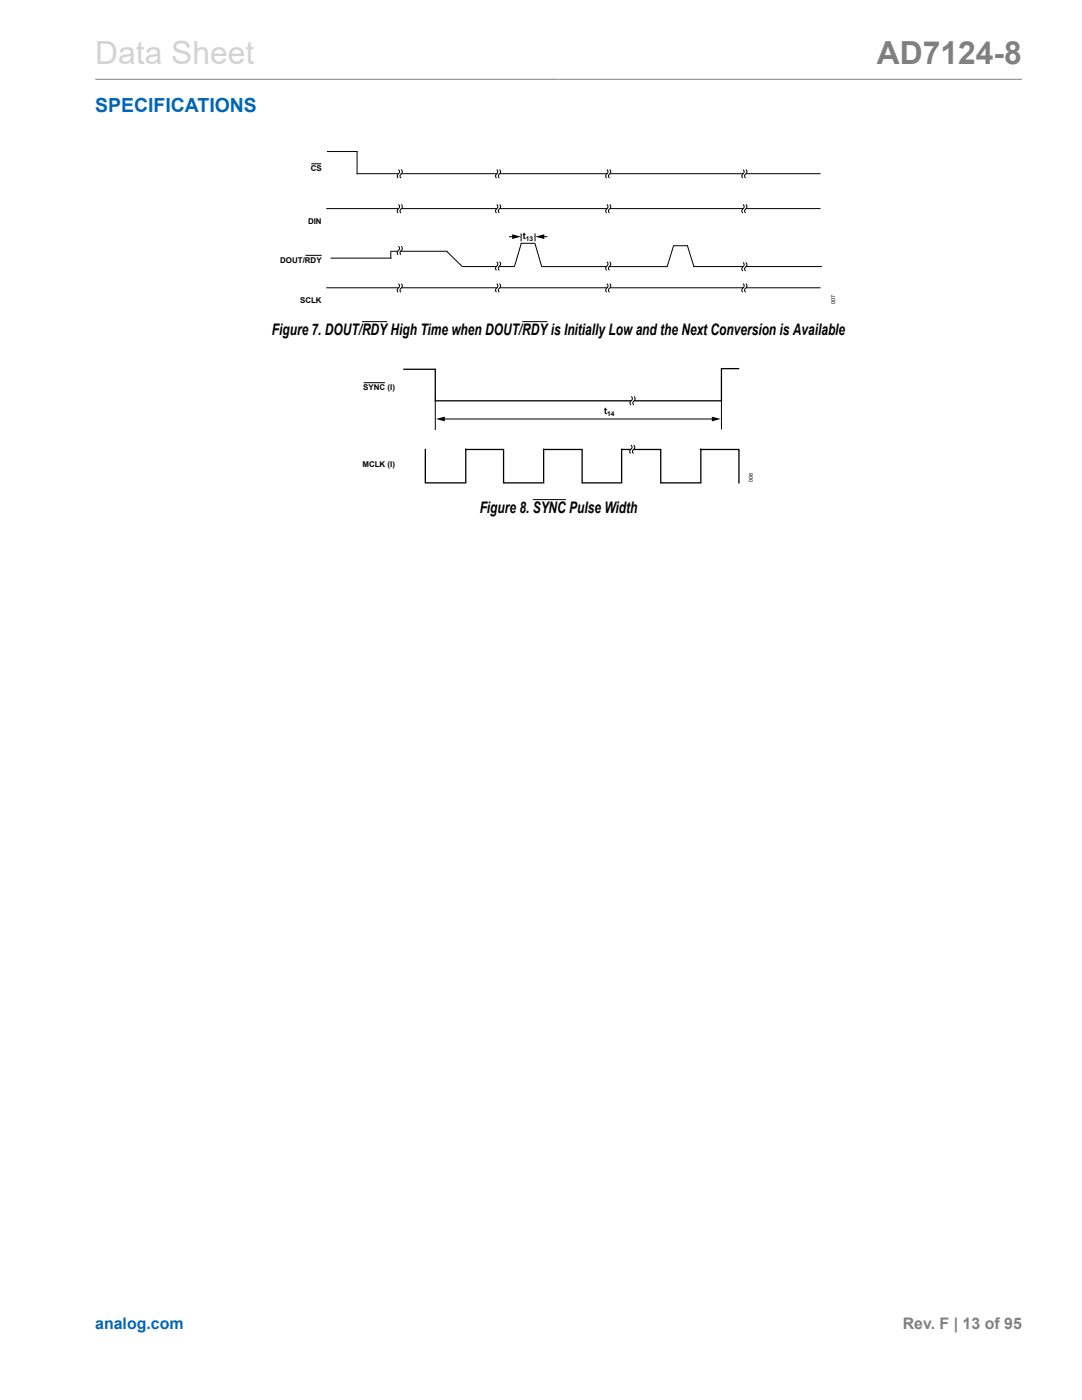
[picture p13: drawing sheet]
<svg xmlns="http://www.w3.org/2000/svg" width="216mm" height="279mm" viewBox="0 0 216 279" stroke-linecap="round" stroke-linejoin="round" font-family="sans-serif">
<defs><g id="words">
<text font-size="6.3" fill="#d3d3d3" x="19" y="12.7">Data Sheet</text>
<text font-size="6.3" fill="#808080" x="175" y="12.7">AD7124-8</text>
<text font-size="3.9" fill="#0067b8" x="19" y="22.3">SPECIFICATIONS</text>
<g font-size="3.2">
<text x="54.2" y="66.8">Figure 7. DOUT/RDYHigh Time when DOUT/RDYis Initially Low and the Next Conversion is Available</text>
<text x="95.7" y="102.3">Figure 8. SYNC Pulse Width</text>
</g>
<text font-size="3.2" fill="#0067b8" x="19" y="265.3">analog.com</text>
<text font-size="3.2" fill="#808080" x="180.1" y="265.3">Rev. F | 13 of 95</text>
<g font-size="1.9">
<text x="104.3" y="47.6">t</text>
<text x="120.6" y="82.7">t</text>
</g>
<g font-size="1.6">
<text x="62" y="34.1">CS</text>
<text x="61.5" y="44.8">DIN</text>
<text x="55.9" y="52.4">DOUT/RDY</text>
<text x="59.9" y="60.4">SCLK</text>
<text x="72.5" y="77.8">SYNC (I)</text>
<text x="72.3" y="93.2">MCLK (I)</text>
</g>
<g font-size="1.3">
<text x="104.9" y="48">13</text>
<text x="121.2" y="83.1">14</text>
</g>
<g font-size="1.1">
<text x="166.7" y="60.7" transform="rotate(-90 166.7 60.7)">007</text>
<text x="150.2" y="96.2" transform="rotate(-90 150.2 96.2)">008</text>
</g>
</g></defs>
<path d="M19 15.8h184.9" fill="none" stroke="#808080" stroke-width=".2"/>
<g fill="none" stroke="#000" stroke-width=".2">
<path d="M62.1 32.7h2M65.3 30.2h6M71.3 30.3v4.4h92.3M79.5 33.8l.2 .3v.4a.7 .7 0 0 0-.2 1M80.1 33.8l.2 .3-.1 .4a.7 .7 0 0 0-.2 1M99.1 33.8l.2 .3v.4a.7 .7 0 0 0-.2 1M99.7 33.8l.2 .3-.1 .4a.7 .7 0 0 0-.2 1M121.1 33.8l.2 .3v.4a.7 .7 0 0 0-.3 1M121.6 33.8l.2 .3v.4a.7 .7 0 0 0-.2 1M148.3 33.8l.2 .3-.1 .4a.7 .7 0 0 0-.2 1M148.8 33.8l.2 .3v.4a.7 .7 0 0 0-.2 1M60.9 51h3.3"/>
<path d="M65.2 57.4h98.4M65.2 41.6h98.4M78 50.2v1.3h-11.9M78.1 50.1h11.1M79.5 40.8l.2 .3v.3a.7 .7 0 0 0-.2 1.1M79.5 56.6l.2 .3v.4a.71 .71 0 0 0-.2 1M79.5 49.2l.2 .2v.4a.7 .7 0 0 0-.2 1.1M80.1 56.6l.2 .3-.1 .4a.71 .71 0 0 0-.2 1M80.1 49.2l.2 .2-.1 .4a.7 .7 0 0 0-.2 1.1M80.1 40.8l.2 .3-.1 .3a.7 .7 0 0 0-.2 1.1M89.3 50.3l2.9 2.9M92.3 53.2h10.3"/>
<path d="M99.1 40.8l.2 .3v.3a.71 .71 0 0 0-.2 1.1M99.1 56.6l.2 .3v.4a.71 .71 0 0 0-.2 1M99.1 52.3l.2 .2v.4a.71 .71 0 0 0-.2 1.1M99.7 56.6l.2 .3v.4a.71 .71 0 0 0-.3 1M99.7 52.3l.2 .2v.4a.71 .71 0 0 0-.3 1.1M99.7 40.8l.2 .3v.3a.71 .71 0 0 0-.3 1.1M101.6 47.2h.9M104 46.6v1.6M104 48.6l-1.3 4.5M104 48.6h2.7M106.8 46.6v1.6M106.8 48.6l1.3 4.6"/>
<path d="M108.2 53.2h24.9M108.3 47.2h.9M121.1 40.8l.2 .3v.3a.71 .71 0 0 0-.3 1.1M121.1 56.6l.2 .3v.4a.71 .71 0 0 0-.3 1M121.1 52.3l.2 .2v.4a.71 .71 0 0 0-.3 1.1M121.6 40.8l.2 .3v.3a.7 .7 0 0 0-.2 1.1M121.6 56.6l.2 .3v.4a.71 .71 0 0 0-.2 1M121.6 52.3l.2 .2v.4a.71 .71 0 0 0-.2 1.1M134.4 49.1l-1.3 4.1M134.5 49h2.6M137.2 49.1l1.3 4.1M138.5 53.2h25.4"/>
<path d="M148.3 40.8l.2 .3-.1 .3a.7 .7 0 0 0-.2 1.1M148.3 56.6l.2 .3-.1 .4a.7 .7 0 0 0-.2 1M148.3 52.4l.2 .2-.1 .4a.7 .7 0 0 0-.2 1.1M148.8 40.8l.2 .3v.3a.7 .7 0 0 0-.2 1.1M148.8 56.6l.2 .3v.4a.7 .7 0 0 0-.2 1M148.8 52.4l.2 .2v.4a.7 .7 0 0 0-.2 1.1M72.2 64.2h5.1M72.6 76.4h4.2M86.9 79.8v5.9M104.2 64.2h5M125.9 79.1l.3 .3-.1 .4a.7 .7 0 0 0-.2 1M126.5 79.1l.2 .3v.4a.7 .7 0 0 0-.2 1"/>
<path d="M144 79.7v5.9M88.4 83.6h54M106.3 99.7h6.6M125.9 88.8l.2 .3v.3a.7 .7 0 0 0-.3 1.1M126.4 88.8l.2 .3v.3a.7 .7 0 0 0-.2 1.1"/>
</g>
<g fill="none" stroke="#fff" stroke-width=".44">
<path d="M79.8 33.8l.2 .3v.4a.7 .7 0 0 0-.3 1M99.4 33.8l.2 .3v.4a.7 .7 0 0 0-.3 1M121.4 33.8l.2 .3v.4a.7 .7 0 0 0-.3 1M148.5 33.8l.2 .3v.4a.7 .7 0 0 0-.2 1M79.8 56.6l.2 .3v.4a.71 .71 0 0 0-.3 1M79.8 49.2l.2 .2v.4a.7 .7 0 0 0-.3 1.1M79.8 40.8l.2 .3v.3a.7 .7 0 0 0-.3 1.1M99.4 56.6l.2 .3v.4a.71 .71 0 0 0-.3 1M99.4 52.3l.2 .2v.4a.71 .71 0 0 0-.3 1.1M99.4 40.8l.2 .3v.3a.71 .71 0 0 0-.3 1.1M121.4 56.6l.2 .3v.4a.71 .71 0 0 0-.3 1M121.4 52.3l.2 .2v.4a.71 .71 0 0 0-.3 1.1"/>
<path d="M121.4 40.8l.2 .3v.3a.71 .71 0 0 0-.3 1.1M148.5 56.6l.2 .3v.4a.7 .7 0 0 0-.2 1M148.5 52.4l.2 .2v.4a.7 .7 0 0 0-.2 1.1M148.5 40.8l.2 .3v.3a.7 .7 0 0 0-.2 1.1M126.2 79.1l.2 .3v.4a.71 .71 0 0 0-.2 1M126.1 88.8l.2 .3v.3a.7 .7 0 0 0-.2 1.1"/>
</g>
<path d="M102.2 46.8l1.8 .4-1.8 .5zM106.8 47.2l1.8-.4v.9zM87 83.6l1.8-.5v1zM142 83.1l1.8 .5-1.8 .5z" fill="#000"/>
<path d="M80.6 73.7h6.3v6.3h57M147.4 73.6h-3.4v6.4M139.8 89.7h7.6v6.7M139.8 89.7v6.7h-8v-6.7h-7.8v6.7h-7.8v-6.7h-7.7v6.7h-8v-6.7h-7.6v6.7h-8v-6.7" fill="none" stroke="#000" stroke-width=".26"/>
<use href="#words"/>
</svg>
